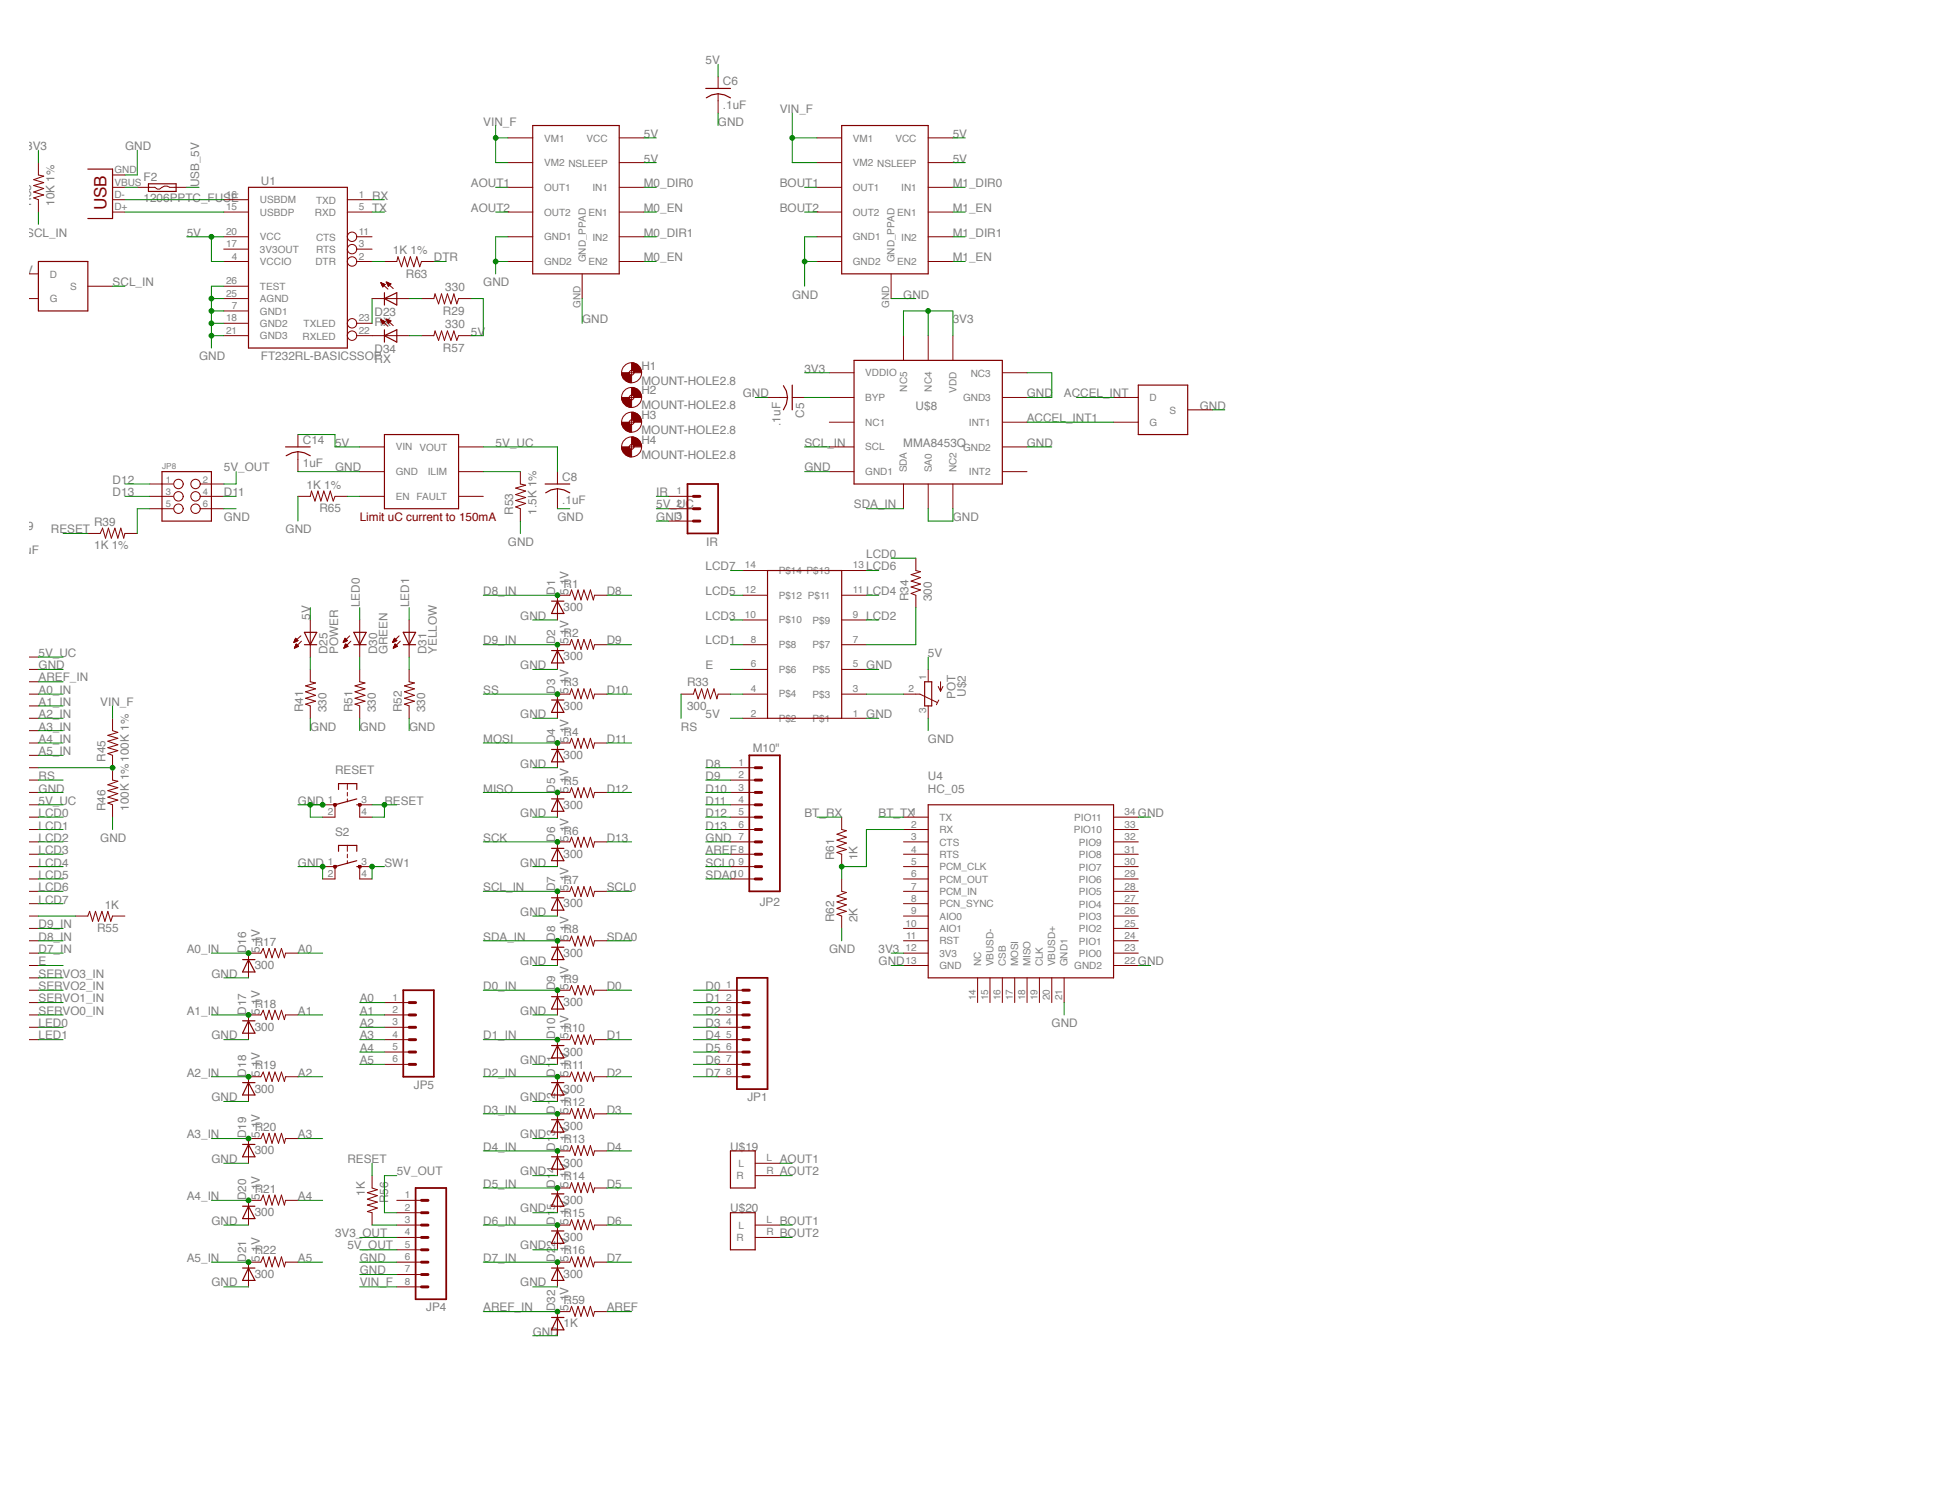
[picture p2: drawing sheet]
<svg xmlns="http://www.w3.org/2000/svg" width="279mm" height="216mm" viewBox="0 0 279 216" stroke-linecap="round" stroke-linejoin="round" font-family="sans-serif">
<defs><g id="words">
<text font-size="2.5" fill="#820000" x="15.3" y="30.3" transform="rotate(-90 15.3 30.3)">USB</text>
<g font-size="1.7" fill="#808080">
<text x="101.5" y="9.2">5V</text>
<text x="104" y="15.7">.1uF</text>
<text x="104" y="12.3">C6</text>
<text x="112.2" y="16.3">VIN_F</text>
<text x="3.8" y="21.6">3V3</text>
<text x="18" y="21.6">GND</text>
<text x="69.5" y="18.1">VIN_F</text>
<text x="92.6" y="19.8">5V</text>
<text x="92.6" y="23.4">5V</text>
<text x="103.3" y="18.1">GND</text>
<text x="137.1" y="19.8">5V</text>
<text x="137.1" y="23.4">5V</text>
<text x="-.8" y="29.6" transform="rotate(-90 -.8 29.6)">R37</text>
<text x="4.5" y="29.6" transform="rotate(-90 4.5 29.6)">R38</text>
<text x="7.9" y="29.6" transform="rotate(-90 7.9 29.6)">10K 1%</text>
<text x="20.7" y="29">1206PPTC_FUSE</text>
<text x="20.7" y="26">F2</text>
<text x="28.7" y="27" transform="rotate(-90 28.7 27)">USB_5V</text>
<text x="37.5" y="26.6">U1</text>
<text x="53.5" y="28.7">RX</text>
<text x="67.8" y="27">AOUT1</text>
<text x="92.6" y="27">M0_DIR0</text>
<text x="112.2" y="27">BOUT1</text>
<text x="137.1" y="27">M1_DIR0</text>
<text x="-1" y="34.1">A_IN SCL_IN</text>
<text x="26.9" y="34.1">5V</text>
<text x="53.5" y="30.5">TX</text>
<text x="67.8" y="30.5">AOUT2</text>
<text x="92.6" y="30.5">M0_EN</text>
<text x="92.6" y="34.1">M0_DIR1</text>
<text x="112.2" y="30.5">BOUT2</text>
<text x="137.1" y="30.5">M1_EN</text>
<text x="137.1" y="34.1">M1_DIR1</text>
<text x="-.4" y="39.4">CL_5V</text>
<text x="16.2" y="41.2">SCL_IN</text>
<text x="56.5" y="36.6">1K 1%</text>
<text x="58.4" y="39.9">R63</text>
<text x="62.4" y="37.6">DTR</text>
<text x="64.1" y="41.9">330</text>
<text x="69.5" y="41.2">GND</text>
<text x="92.6" y="37.6">M0_EN</text>
<text x="137.1" y="37.6">M1_EN</text>
<text x="53.9" y="46.9">RX</text>
<text x="53.9" y="45.4">D23</text>
<text x="63.7" y="45.3">R29</text>
<text x="64.1" y="47.2">330</text>
<text x="83.7" y="46.5">GND</text>
<text x="114" y="42.9">GND</text>
<text x="130" y="42.9">GND</text>
<text x="137.1" y="46.5">3V3</text>
<text x="28.7" y="51.8">GND</text>
<text x="37.5" y="51.8">FT232RL-BASICSSOP</text>
<text x="53.9" y="52.3">RX</text>
<text x="53.9" y="50.8">D34</text>
<text x="63.7" y="50.6">R57</text>
<text x="67.8" y="48.3">5V</text>
<text x="92.3" y="53.2">H1</text>
<text x="115.7" y="53.6">3V3</text>
<text x="92.3" y="55.3">MOUNT-HOLE2.8</text>
<text x="92.3" y="58.9">MOUNT-HOLE2.8</text>
<text x="92.3" y="56.7">H2</text>
<text x="106.9" y="57.1">GND</text>
<text x="131.7" y="58.9">U$8</text>
<text x="147.7" y="57.1">GND</text>
<text x="153.1" y="57.1">ACCEL_INT</text>
<text x="172.6" y="58.9">GND</text>
<text x="43.6" y="63.8">C14</text>
<text x="48.2" y="64.3">5V</text>
<text x="71.3" y="64.3">5V_UC</text>
<text x="92.3" y="62.4">MOUNT-HOLE2.8</text>
<text x="92.3" y="66">MOUNT-HOLE2.8</text>
<text x="92.3" y="60.3">H3</text>
<text x="92.3" y="63.8">H4</text>
<text x="112.3" y="61.2" transform="rotate(-90 112.3 61.2)">.1uF</text>
<text x="115.7" y="60.1" transform="rotate(-90 115.7 60.1)">C5</text>
<text x="115.7" y="64.3">SCL_IN</text>
<text x="130" y="64.3">MMA8453Q</text>
<text x="147.7" y="64.3">GND</text>
<text x="147.7" y="60.7">ACCEL_INT1</text>
<text x="16.2" y="69.6">D12</text>
<text x="16.2" y="71.4">D13</text>
<text x="32.2" y="71.4">D11</text>
<text x="32.2" y="67.8">5V_OUT</text>
<text x="43.6" y="67.2">1uF</text>
<text x="44.1" y="70.3">1K 1%</text>
<text x="48.2" y="67.8">GND</text>
<text x="80.9" y="69.1">C8</text>
<text x="94.4" y="71.4">IR</text>
<text x="115.7" y="67.8">GND</text>
<text x="2.7" y="76.2">C9</text>
<text x="7.3" y="76.7">RESET</text>
<text x="13.5" y="75.6">R39</text>
<text x="32.2" y="74.9">GND</text>
<text x="41.1" y="76.7">GND</text>
<text x="46" y="73.7">R65</text>
<text x="73.8" y="74" transform="rotate(-90 73.8 74)">R53</text>
<text x="77.2" y="74" transform="rotate(-90 77.2 74)">1.5K 1%</text>
<text x="80.2" y="74.9">GND</text>
<text x="80.9" y="72.5">.1uF</text>
<text x="94.4" y="74.9">GND</text>
<text x="94.4" y="73.1">5V_UC</text>
<text x="122.8" y="73.1">SDA_IN</text>
<text x="137.1" y="74.9">GND</text>
<text x="2.7" y="79.6">1uF</text>
<text x="13.5" y="79">1K 1%</text>
<text x="73.1" y="78.5">GND</text>
<text x="101.5" y="82">LCD7</text>
<text x="101.6" y="78.5">IR</text>
<text x="124.6" y="80.2">LCD0</text>
<text x="124.6" y="82">LCD6</text>
<text x="44.6" y="89.1" transform="rotate(-90 44.6 89.1)">5V</text>
<text x="51.8" y="87.3" transform="rotate(-90 51.8 87.3)">LED0</text>
<text x="58.9" y="87.3" transform="rotate(-90 58.9 87.3)">LED1</text>
<text x="69.5" y="85.6">D8_IN</text>
<text x="74.9" y="89.1">GND</text>
<text x="79.9" y="85.6" transform="rotate(-90 79.9 85.6)">D1</text>
<text x="81.1" y="87.9">300</text>
<text x="81.1" y="84.5">R1</text>
<text x="81.8" y="85.6" transform="rotate(-90 81.8 85.6)">5.1V</text>
<text x="87.3" y="85.6">D8</text>
<text x="101.5" y="85.6">LCD5</text>
<text x="101.5" y="89.1">LCD3</text>
<text x="124.6" y="89.1">LCD2</text>
<text x="124.6" y="85.6">LCD4</text>
<text x="130.7" y="86.5" transform="rotate(-90 130.7 86.5)">R34</text>
<text x="134" y="86.5" transform="rotate(-90 134 86.5)">300</text>
<text x="5.5" y="94.5">5V_UC</text>
<text x="47.1" y="94.1" transform="rotate(-90 47.1 94.1)">D25</text>
<text x="48.6" y="94.1" transform="rotate(-90 48.6 94.1)">POWER</text>
<text x="54.2" y="94.1" transform="rotate(-90 54.2 94.1)">D30</text>
<text x="55.8" y="94.1" transform="rotate(-90 55.8 94.1)">GREEN</text>
<text x="61.4" y="94.1" transform="rotate(-90 61.4 94.1)">D31</text>
<text x="62.9" y="94.1" transform="rotate(-90 62.9 94.1)">YELLOW</text>
<text x="69.5" y="92.7">D9_IN</text>
<text x="79.9" y="92.7" transform="rotate(-90 79.9 92.7)">D2</text>
<text x="81.1" y="95">300</text>
<text x="81.1" y="91.6">R2</text>
<text x="81.8" y="92.7" transform="rotate(-90 81.8 92.7)">5.1V</text>
<text x="87.3" y="92.7">D9</text>
<text x="101.5" y="92.7">LCD1</text>
<text x="133.5" y="94.5">5V</text>
<text x="5.5" y="101.6">A1_IN</text>
<text x="5.5" y="96.2">GND</text>
<text x="5.5" y="99.8">A0_IN</text>
<text x="5.5" y="98">AREF_IN</text>
<text x="14.4" y="101.6">VIN_F</text>
<text x="69.5" y="99.8">SS</text>
<text x="74.9" y="96.2">GND</text>
<text x="79.9" y="99.8" transform="rotate(-90 79.9 99.8)">D3</text>
<text x="81.1" y="98.7">R3</text>
<text x="81.8" y="99.8" transform="rotate(-90 81.8 99.8)">5.1V</text>
<text x="87.3" y="99.8">D10</text>
<text x="98.9" y="98.7">R33</text>
<text x="101.5" y="96.2">E</text>
<text x="124.6" y="96.2">GND</text>
<text x="137.4" y="100.6" transform="rotate(-90 137.4 100.6)">POT</text>
<text x="139" y="100.2" transform="rotate(-90 139 100.2)">U$2</text>
<text x="5.5" y="103.3">A2_IN</text>
<text x="5.5" y="105.1">A3_IN</text>
<text x="5.5" y="106.9">A4_IN</text>
<text x="43.6" y="102.4" transform="rotate(-90 43.6 102.4)">R41</text>
<text x="44.6" y="105.1">GND</text>
<text x="47" y="102.4" transform="rotate(-90 47 102.4)">330</text>
<text x="50.7" y="102.4" transform="rotate(-90 50.7 102.4)">R51</text>
<text x="51.8" y="105.1">GND</text>
<text x="54.1" y="102.4" transform="rotate(-90 54.1 102.4)">330</text>
<text x="57.8" y="102.4" transform="rotate(-90 57.8 102.4)">R52</text>
<text x="58.9" y="105.1">GND</text>
<text x="61.2" y="102.4" transform="rotate(-90 61.2 102.4)">330</text>
<text x="69.5" y="106.9">MOSI</text>
<text x="74.9" y="103.3">GND</text>
<text x="79.9" y="106.9" transform="rotate(-90 79.9 106.9)">D4</text>
<text x="81.1" y="102.1">300</text>
<text x="81.1" y="105.8">R4</text>
<text x="81.8" y="106.9" transform="rotate(-90 81.8 106.9)">5.1V</text>
<text x="87.3" y="106.9">D11</text>
<text x="98" y="105.1">RS</text>
<text x="98.9" y="102.1">300</text>
<text x="101.5" y="103.3">5V</text>
<text x="124.6" y="103.3">GND</text>
<text x="133.5" y="106.9">GND</text>
<text x="5.5" y="114">GND</text>
<text x="5.5" y="112.2">RS</text>
<text x="5.5" y="108.7">A5_IN</text>
<text x="15.2" y="109.6" transform="rotate(-90 15.2 109.6)">R45</text>
<text x="48.2" y="111.3">RESET</text>
<text x="69.5" y="114">MISO</text>
<text x="74.9" y="110.4">GND</text>
<text x="79.9" y="114" transform="rotate(-90 79.9 114)">D5</text>
<text x="81.1" y="109.2">300</text>
<text x="81.1" y="112.9">R5</text>
<text x="81.8" y="114" transform="rotate(-90 81.8 114)">5.1V</text>
<text x="87.3" y="114">D12</text>
<text x="101.5" y="110.4">D8</text>
<text x="101.5" y="114">D10</text>
<text x="101.5" y="112.2">D9</text>
<text x="108.3" y="108.2">M10&quot;</text>
<text x="133.5" y="114">HC_05</text>
<text x="133.5" y="112.2">U4</text>
<text x="5.5" y="119.3">LCD1</text>
<text x="5.5" y="115.8">5V_UC</text>
<text x="5.5" y="117.5">LCD0</text>
<text x="15.2" y="116.7" transform="rotate(-90 15.2 116.7)">R46</text>
<text x="18.5" y="116.7" transform="rotate(-90 18.5 116.7)">100K 1%100K 1%</text>
<text x="42.9" y="115.8">GND</text>
<text x="55.3" y="115.8">RESET</text>
<text x="74.9" y="117.5">GND</text>
<text x="81.1" y="116.3">300</text>
<text x="101.5" y="115.8">D11</text>
<text x="101.5" y="117.5">D12</text>
<text x="101.5" y="119.3">D13</text>
<text x="115.7" y="117.5">BT_RX</text>
<text x="126.4" y="117.5">BT_TX</text>
<text x="163.7" y="117.5">GND</text>
<text x="5.5" y="121.1">LCD2</text>
<text x="5.5" y="124.6">LCD4</text>
<text x="5.5" y="122.9">LCD3</text>
<text x="14.4" y="121.1">GND</text>
<text x="42.9" y="124.6">GND</text>
<text x="48.2" y="120.2">S2</text>
<text x="55.3" y="124.6">SW1</text>
<text x="69.5" y="121.1">SCK</text>
<text x="74.9" y="124.6">GND</text>
<text x="79.9" y="121.1" transform="rotate(-90 79.9 121.1)">D6</text>
<text x="81.1" y="123.4">300</text>
<text x="81.1" y="120">R6</text>
<text x="81.8" y="121.1" transform="rotate(-90 81.8 121.1)">5.1V</text>
<text x="87.3" y="121.1">D13</text>
<text x="101.5" y="121.1">GND</text>
<text x="101.5" y="124.6">SCL0</text>
<text x="101.5" y="122.9">AREF</text>
<text x="120" y="123.8" transform="rotate(-90 120 123.8)">R61</text>
<text x="123.4" y="123.8" transform="rotate(-90 123.4 123.8)">1K</text>
<text x="5.5" y="128.2">LCD6</text>
<text x="5.5" y="130">LCD7</text>
<text x="5.5" y="126.4">LCD5</text>
<text x="15.1" y="130.7">1K</text>
<text x="69.5" y="128.2">SCL_IN</text>
<text x="74.9" y="131.8">GND</text>
<text x="79.9" y="128.2" transform="rotate(-90 79.9 128.2)">D7</text>
<text x="81.1" y="130.5">300</text>
<text x="81.1" y="127.2">R7</text>
<text x="81.8" y="128.2" transform="rotate(-90 81.8 128.2)">5.1V</text>
<text x="87.3" y="128.2">SCL0</text>
<text x="101.5" y="126.4">SDA0</text>
<text x="109.3" y="130.4">JP2</text>
<text x="5.5" y="135.3">D8_IN</text>
<text x="5.5" y="133.5">D9_IN</text>
<text x="5.5" y="137.1">D7_IN</text>
<text x="14" y="134.1">R55</text>
<text x="26.9" y="137.1">A0_IN</text>
<text x="35.4" y="137.1" transform="rotate(-90 35.4 137.1)">D16</text>
<text x="36.6" y="136">R17</text>
<text x="37.4" y="137.1" transform="rotate(-90 37.4 137.1)">5.1V</text>
<text x="42.9" y="137.1">A0</text>
<text x="69.5" y="135.3">SDA_IN</text>
<text x="79.9" y="135.3" transform="rotate(-90 79.9 135.3)">D8</text>
<text x="81.1" y="137.6">300</text>
<text x="81.1" y="134.3">R8</text>
<text x="81.8" y="135.3" transform="rotate(-90 81.8 135.3)">5.1V</text>
<text x="87.3" y="135.3">SDA0</text>
<text x="119.3" y="137.1">GND</text>
<text x="120" y="132.6" transform="rotate(-90 120 132.6)">R62</text>
<text x="123.4" y="132.6" transform="rotate(-90 123.4 132.6)">2K</text>
<text x="126.4" y="137.1">3V3</text>
<text x="5.5" y="138.9">E</text>
<text x="5.5" y="142.4">SERVO2_IN</text>
<text x="5.5" y="140.6">SERVO3_IN</text>
<text x="30.4" y="140.6">GND</text>
<text x="36.6" y="139.4">300</text>
<text x="69.5" y="142.4">D0_IN</text>
<text x="74.9" y="138.9">GND</text>
<text x="79.9" y="142.4" transform="rotate(-90 79.9 142.4)">D9</text>
<text x="81.1" y="141.4">R9</text>
<text x="81.8" y="142.4" transform="rotate(-90 81.8 142.4)">5.1V</text>
<text x="87.3" y="142.4">D0</text>
<text x="101.5" y="142.4">D0</text>
<text x="126.4" y="138.9">GND</text>
<text x="163.7" y="138.9">GND</text>
<text x="5.5" y="147.7">LED0</text>
<text x="5.5" y="146">SERVO0_IN</text>
<text x="5.5" y="144.2">SERVO1_IN</text>
<text x="5.5" y="149.5">LED1</text>
<text x="26.9" y="146">A1_IN</text>
<text x="30.4" y="149.5">GND</text>
<text x="35.4" y="146" transform="rotate(-90 35.4 146)">D17</text>
<text x="36.6" y="148.3">300</text>
<text x="36.6" y="144.9">R18</text>
<text x="37.4" y="146" transform="rotate(-90 37.4 146)">5.1V</text>
<text x="42.9" y="146">A1</text>
<text x="51.8" y="144.2">A0</text>
<text x="51.8" y="146">A1</text>
<text x="51.8" y="147.7">A2</text>
<text x="51.8" y="149.5">A3</text>
<text x="69.5" y="149.5">D1_IN</text>
<text x="74.9" y="146">GND</text>
<text x="79.9" y="149.5" transform="rotate(-90 79.9 149.5)">D10</text>
<text x="81.1" y="144.7">300</text>
<text x="81.1" y="148.5">R10</text>
<text x="81.8" y="149.5" transform="rotate(-90 81.8 149.5)">5.1V</text>
<text x="87.3" y="149.5">D1</text>
<text x="101.5" y="144.2">D1</text>
<text x="101.5" y="146">D2</text>
<text x="101.5" y="147.7">D3</text>
<text x="101.5" y="149.5">D4</text>
<text x="151.3" y="147.7">GND</text>
<text x="26.9" y="154.8">A2_IN</text>
<text x="35.4" y="154.8" transform="rotate(-90 35.4 154.8)">D18</text>
<text x="36.6" y="153.8">R19</text>
<text x="37.4" y="154.8" transform="rotate(-90 37.4 154.8)">5.1V</text>
<text x="42.9" y="154.8">A2</text>
<text x="51.8" y="151.3">A4</text>
<text x="51.8" y="153.1">A5</text>
<text x="69.5" y="154.8">D2_IN</text>
<text x="74.9" y="153.1">GND</text>
<text x="79.9" y="154.8" transform="rotate(-90 79.9 154.8)">D11</text>
<text x="81.1" y="151.8">300</text>
<text x="81.1" y="153.8">R11</text>
<text x="81.8" y="154.8" transform="rotate(-90 81.8 154.8)">5.1V</text>
<text x="87.3" y="154.8">D2</text>
<text x="101.5" y="151.3">D5</text>
<text x="101.5" y="153.1">D6</text>
<text x="101.5" y="154.8">D7</text>
<text x="30.4" y="158.4">GND</text>
<text x="36.6" y="157.2">300</text>
<text x="59.5" y="156.6">JP5</text>
<text x="69.5" y="160.2">D3_IN</text>
<text x="74.9" y="158.4">GND</text>
<text x="79.9" y="160.2" transform="rotate(-90 79.9 160.2)">D12</text>
<text x="81.1" y="157.2">300</text>
<text x="81.1" y="159.1">R12</text>
<text x="81.8" y="160.2" transform="rotate(-90 81.8 160.2)">5.1V</text>
<text x="87.3" y="160.2">D3</text>
<text x="107.5" y="158.4">JP1</text>
<text x="26.9" y="163.7">A3_IN</text>
<text x="30.4" y="167.3">GND</text>
<text x="35.4" y="163.7" transform="rotate(-90 35.4 163.7)">D19</text>
<text x="36.6" y="166">300</text>
<text x="36.6" y="162.7">R20</text>
<text x="37.4" y="163.7" transform="rotate(-90 37.4 163.7)">5.1V</text>
<text x="42.9" y="163.7">A3</text>
<text x="50" y="167.3">RESET</text>
<text x="69.5" y="165.5">D4_IN</text>
<text x="74.9" y="163.7">GND</text>
<text x="79.9" y="165.5" transform="rotate(-90 79.9 165.5)">D13</text>
<text x="81.1" y="162.5">300</text>
<text x="81.1" y="167.8">300</text>
<text x="81.1" y="164.5">R13</text>
<text x="81.8" y="165.5" transform="rotate(-90 81.8 165.5)">5.1V</text>
<text x="87.3" y="165.5">D4</text>
<text x="105.1" y="165.5">U$19</text>
<text x="112.2" y="167.3">AOUT1</text>
<text x="26.9" y="172.6">A4_IN</text>
<text x="35.4" y="172.6" transform="rotate(-90 35.4 172.6)">D20</text>
<text x="36.6" y="171.6">R21</text>
<text x="37.4" y="172.6" transform="rotate(-90 37.4 172.6)">5.1V</text>
<text x="42.9" y="172.6">A4</text>
<text x="52.5" y="172" transform="rotate(-90 52.5 172)">1K</text>
<text x="55.9" y="173.1" transform="rotate(-90 55.9 173.1)">R56</text>
<text x="57.1" y="169.1">5V_OUT</text>
<text x="69.5" y="170.8">D5_IN</text>
<text x="74.9" y="169.1">GND</text>
<text x="79.9" y="170.8" transform="rotate(-90 79.9 170.8)">D14</text>
<text x="81.1" y="173.1">300</text>
<text x="81.1" y="169.8">R14</text>
<text x="81.8" y="170.8" transform="rotate(-90 81.8 170.8)">5.1V</text>
<text x="87.3" y="170.8">D5</text>
<text x="112.2" y="169.1">AOUT2</text>
<text x="30.4" y="176.2">GND</text>
<text x="36.6" y="174.9">300</text>
<text x="48.2" y="177.9">3V3_OUT</text>
<text x="50" y="179.7">5V_OUT</text>
<text x="69.5" y="176.2">D6_IN</text>
<text x="74.9" y="174.4">GND</text>
<text x="74.9" y="179.7">GND</text>
<text x="79.9" y="176.2" transform="rotate(-90 79.9 176.2)">D15</text>
<text x="81.1" y="178.5">300</text>
<text x="81.1" y="175.1">R15</text>
<text x="81.8" y="176.2" transform="rotate(-90 81.8 176.2)">5.1V</text>
<text x="87.3" y="176.2">D6</text>
<text x="105.1" y="174.4">U$20</text>
<text x="112.2" y="177.9">BOUT2</text>
<text x="112.2" y="176.2">BOUT1</text>
<text x="26.9" y="181.5">A5_IN</text>
<text x="30.4" y="185">GND</text>
<text x="35.4" y="181.5" transform="rotate(-90 35.4 181.5)">D21</text>
<text x="36.6" y="183.8">300</text>
<text x="36.6" y="180.4">R22</text>
<text x="37.4" y="181.5" transform="rotate(-90 37.4 181.5)">5.1V</text>
<text x="42.9" y="181.5">A5</text>
<text x="51.8" y="183.3">GND</text>
<text x="51.8" y="181.5">GND</text>
<text x="51.8" y="185">VIN_F</text>
<text x="69.5" y="181.5">D7_IN</text>
<text x="74.9" y="185">GND</text>
<text x="79.9" y="181.5" transform="rotate(-90 79.9 181.5)">D22</text>
<text x="81.1" y="183.8">300</text>
<text x="81.1" y="180.4">R16</text>
<text x="81.8" y="181.5" transform="rotate(-90 81.8 181.5)">5.1V</text>
<text x="87.3" y="181.5">D7</text>
<text x="61.3" y="188.6">JP4</text>
<text x="69.5" y="188.6">AREF_IN</text>
<text x="79.9" y="188.6" transform="rotate(-90 79.9 188.6)">D32</text>
<text x="81.1" y="190.9">1K</text>
<text x="81.1" y="187.5">R59</text>
<text x="81.8" y="188.6" transform="rotate(-90 81.8 188.6)">5.1V</text>
<text x="87.3" y="188.6">AREF</text>
<text x="76.6" y="192.1">GND</text>
</g>
<text font-size="1.7" fill="#820000" x="51.8" y="74.9">Limit uC current to 150mA</text>
<g font-size="1.4" fill="#808080">
<text x="78.3" y="20.4">VM1</text>
<text x="78.3" y="23.9">VM2 NSLEEP</text>
<text x="84.4" y="20.4">VCC</text>
<text x="122.7" y="20.4">VM1</text>
<text x="122.7" y="23.9">VM2 NSLEEP</text>
<text x="128.8" y="20.4">VCC</text>
<text x="16.5" y="28.5">D-</text>
<text x="16.5" y="26.7">VBUS</text>
<text x="16.5" y="24.9">GND</text>
<text x="32.5" y="28.5">16</text>
<text x="37.4" y="29.3">USBDM</text>
<text x="45.5" y="29.3">TXD</text>
<text x="51.6" y="28.5">1</text>
<text x="78.3" y="27.5">OUT1</text>
<text x="85.2" y="27.5">IN1</text>
<text x="122.7" y="27.5">OUT1</text>
<text x="129.7" y="27.5">IN1</text>
<text x="16.5" y="30.3">D+</text>
<text x="32.5" y="35.6">17</text>
<text x="32.5" y="30.3">15</text>
<text x="32.5" y="33.8">20</text>
<text x="37.4" y="31">USBDP</text>
<text x="37.4" y="34.6">VCC</text>
<text x="45.3" y="31.1">RXD</text>
<text x="45.5" y="34.6">CTS</text>
<text x="51.6" y="30.3">5</text>
<text x="51.6" y="35.6">3</text>
<text x="51.6" y="33.8">11</text>
<text x="78.3" y="31">OUT2</text>
<text x="78.3" y="34.6">GND1</text>
<text x="84.6" y="31.1">EN1</text>
<text x="85.2" y="34.6">IN2</text>
<text x="122.7" y="31">OUT2</text>
<text x="122.7" y="34.6">GND1</text>
<text x="129.1" y="31.1">EN1</text>
<text x="129.7" y="34.6">IN2</text>
<text x="7.2" y="39.9">D</text>
<text x="10.1" y="41.7">S</text>
<text x="32.5" y="40.9">26</text>
<text x="33.4" y="37.4">4</text>
<text x="37.4" y="36.4">3V3OUT</text>
<text x="37.4" y="38.1">VCCIO</text>
<text x="37.4" y="41.7">TEST</text>
<text x="45.4" y="38.2">DTR</text>
<text x="45.5" y="36.4">RTS</text>
<text x="51.6" y="37.4">2</text>
<text x="78.3" y="38.1">GND2</text>
<text x="84.3" y="37.8" transform="rotate(-90 84.3 37.8)">GND_PPAD</text>
<text x="84.6" y="38.2">EN2</text>
<text x="122.7" y="38.1">GND2</text>
<text x="128.7" y="37.8" transform="rotate(-90 128.7 37.8)">GND_PPAD</text>
<text x="129.1" y="38.2">EN2</text>
<text x="7.2" y="43.5">G</text>
<text x="32.5" y="46.2">18</text>
<text x="32.5" y="42.7">25</text>
<text x="33.4" y="44.5">7</text>
<text x="37.4" y="45.2">GND1</text>
<text x="37.4" y="47">GND2</text>
<text x="37.4" y="43.5">AGND</text>
<text x="43.7" y="47.1">TXLED</text>
<text x="51.6" y="46.2">23</text>
<text x="83.5" y="44.2" transform="rotate(-90 83.5 44.2)">GND</text>
<text x="127.9" y="44.2" transform="rotate(-90 127.9 44.2)">GND</text>
<text x="32.5" y="48">21</text>
<text x="37.4" y="48.8">GND3</text>
<text x="43.5" y="48.8">RXLED</text>
<text x="51.6" y="48">22</text>
<text x="124.5" y="54.1">VDDIO</text>
<text x="124.5" y="57.7">BYP</text>
<text x="130.5" y="56.3" transform="rotate(-90 130.5 56.3)">NC5</text>
<text x="134.1" y="56.3" transform="rotate(-90 134.1 56.3)">NC4</text>
<text x="137.6" y="56.5" transform="rotate(-90 137.6 56.5)">VDD</text>
<text x="138.6" y="57.7">GND3</text>
<text x="139.7" y="54.2">NC3</text>
<text x="165.4" y="57.7">D</text>
<text x="168.3" y="59.5">S</text>
<text x="56.9" y="64.8">VIN</text>
<text x="60.4" y="64.8">VOUT</text>
<text x="124.5" y="61.2">NC1</text>
<text x="124.5" y="64.8">SCL</text>
<text x="138.6" y="64.8">GND2</text>
<text x="139.4" y="61.3">INT1</text>
<text x="165.4" y="61.2">G</text>
<text x="23.9" y="69.4">1</text>
<text x="23.9" y="71.2">3</text>
<text x="29.2" y="69.4">2</text>
<text x="29.2" y="71.2">4</text>
<text x="56.9" y="68.3">GND</text>
<text x="56.9" y="71.9">EN FAULT</text>
<text x="61.5" y="68.4">ILIM</text>
<text x="97.3" y="71.1">1</text>
<text x="124.5" y="68.3">GND1</text>
<text x="130.5" y="67.9" transform="rotate(-90 130.5 67.9)">SDA</text>
<text x="134" y="67.9" transform="rotate(-90 134 67.9)">SA0</text>
<text x="137.6" y="67.9" transform="rotate(-90 137.6 67.9)">NC2</text>
<text x="139.4" y="68.4">INT2</text>
<text x="23.9" y="73">5</text>
<text x="29.2" y="73">6</text>
<text x="97.3" y="72.9">2</text>
<text x="97.3" y="74.7">3</text>
<text x="107.2" y="81.8">14</text>
<text x="112" y="82.6">P$14 P$13</text>
<text x="122.7" y="81.8">13</text>
<text x="107.2" y="88.9">10</text>
<text x="107.2" y="85.3">12</text>
<text x="112" y="89.7">P$10</text>
<text x="112" y="86.1">P$12 P$11</text>
<text x="116.9" y="89.7">P$9</text>
<text x="122.7" y="88.9">9</text>
<text x="122.7" y="85.3">11</text>
<text x="108" y="96">6</text>
<text x="108" y="92.4">8</text>
<text x="112" y="93.2">P$8</text>
<text x="116.9" y="93.2">P$7</text>
<text x="122.7" y="96">5</text>
<text x="122.7" y="92.4">7</text>
<text x="108" y="99.5">4</text>
<text x="112" y="100.3">P$4</text>
<text x="112" y="96.8">P$6</text>
<text x="116.9" y="100.3">P$3</text>
<text x="116.9" y="96.8">P$5</text>
<text x="122.7" y="99.5">3</text>
<text x="130.7" y="99.5">2</text>
<text x="133.3" y="97.8" transform="rotate(-90 133.3 97.8)">1</text>
<text x="108" y="103.1">2</text>
<text x="112" y="103.9">P$2</text>
<text x="116.9" y="103.9">P$1</text>
<text x="122.7" y="103.1">1</text>
<text x="133.3" y="102.6" transform="rotate(-90 133.3 102.6)">3</text>
<text x="106.2" y="110.2">1</text>
<text x="106.2" y="112">2</text>
<text x="106.2" y="113.7">3</text>
<text x="47.2" y="115.5">1</text>
<text x="47.2" y="117.3">2</text>
<text x="52" y="115.5">3</text>
<text x="52" y="117.3">4</text>
<text x="106.2" y="115.5">4</text>
<text x="106.2" y="117.3">5</text>
<text x="106.2" y="119.1">6</text>
<text x="131.1" y="117.3">1</text>
<text x="131.1" y="119.1">2</text>
<text x="135.1" y="118.1">TX</text>
<text x="135.1" y="119.9">RX</text>
<text x="154.5" y="119.9">PIO10</text>
<text x="154.6" y="118.1">PIO11</text>
<text x="161.8" y="119.1">33</text>
<text x="161.8" y="117.3">34</text>
<text x="47.2" y="124.4">1</text>
<text x="52" y="124.4">3</text>
<text x="106.2" y="120.8">7</text>
<text x="106.2" y="122.6">8</text>
<text x="106.2" y="124.4">9</text>
<text x="131.1" y="120.8">3</text>
<text x="131.1" y="122.6">4</text>
<text x="131.1" y="124.4">5</text>
<text x="135.1" y="121.6">CTS</text>
<text x="135.1" y="123.4">RTS</text>
<text x="135.1" y="125.2">PCM_CLK</text>
<text x="155.2" y="125.2">PIO7</text>
<text x="155.2" y="123.4">PIO8</text>
<text x="155.2" y="121.7">PIO9</text>
<text x="161.8" y="124.4">30</text>
<text x="161.8" y="122.6">31</text>
<text x="161.8" y="120.8">32</text>
<text x="47.2" y="126.2">2</text>
<text x="52" y="126.2">4</text>
<text x="105.4" y="126.2">10</text>
<text x="131.1" y="126.2">6</text>
<text x="131.1" y="128">7</text>
<text x="131.1" y="129.7">8</text>
<text x="131.1" y="131.5">9</text>
<text x="135.1" y="127">PCM_OUT</text>
<text x="135.1" y="128.7">PCM_IN</text>
<text x="135.1" y="130.5">PCN_SYNC</text>
<text x="155.2" y="130.5">PIO4</text>
<text x="155.2" y="128.8">PIO5</text>
<text x="155.2" y="127">PIO6</text>
<text x="161.8" y="131.5">26</text>
<text x="161.8" y="129.7">27</text>
<text x="161.8" y="128">28</text>
<text x="161.8" y="126.2">29</text>
<text x="130.3" y="133.3">10</text>
<text x="130.3" y="136.8">12</text>
<text x="130.4" y="135.1">11</text>
<text x="135.1" y="132.3">AIO0</text>
<text x="135.1" y="134.1">AIO1</text>
<text x="135.1" y="135.8">RST</text>
<text x="135.1" y="137.6">3V3</text>
<text x="155.2" y="137.7">PIO0</text>
<text x="155.2" y="135.9">PIO1</text>
<text x="155.2" y="134.1">PIO2</text>
<text x="155.2" y="132.3">PIO3</text>
<text x="161.8" y="136.8">23</text>
<text x="161.8" y="135.1">24</text>
<text x="161.8" y="133.3">25</text>
<text x="56.5" y="143.9">1</text>
<text x="104.5" y="142.2">1</text>
<text x="104.5" y="143.9">2</text>
<text x="130.3" y="138.6">13</text>
<text x="135.1" y="139.4">GND</text>
<text x="140.4" y="143.9" transform="rotate(-90 140.4 143.9)">14</text>
<text x="141.2" y="139" transform="rotate(-90 141.2 139)">NC</text>
<text x="142.1" y="143.9" transform="rotate(-90 142.1 143.9)">15</text>
<text x="142.9" y="139" transform="rotate(-90 142.9 139)">VBUSD-</text>
<text x="143.9" y="143.9" transform="rotate(-90 143.9 143.9)">16</text>
<text x="144.7" y="139" transform="rotate(-90 144.7 139)">CSB</text>
<text x="145.7" y="143.9" transform="rotate(-90 145.7 143.9)">17</text>
<text x="146.5" y="139" transform="rotate(-90 146.5 139)">MOSI</text>
<text x="147.5" y="143.9" transform="rotate(-90 147.5 143.9)">18</text>
<text x="148.3" y="139" transform="rotate(-90 148.3 139)">MISO</text>
<text x="149.3" y="143.9" transform="rotate(-90 149.3 143.9)">19</text>
<text x="150" y="139" transform="rotate(-90 150 139)">CLK</text>
<text x="151" y="143.9" transform="rotate(-90 151 143.9)">20</text>
<text x="151.8" y="139" transform="rotate(-90 151.8 139)">VBUSD+</text>
<text x="152.8" y="143.9" transform="rotate(-90 152.8 143.9)">21</text>
<text x="153.6" y="139" transform="rotate(-90 153.6 139)">GND1</text>
<text x="154.6" y="139.4">GND2</text>
<text x="161.8" y="138.6">22</text>
<text x="56.5" y="145.7">2</text>
<text x="56.5" y="147.5">3</text>
<text x="56.5" y="149.3">4</text>
<text x="104.5" y="145.7">3</text>
<text x="104.5" y="147.5">4</text>
<text x="104.5" y="149.3">5</text>
<text x="56.5" y="151">5</text>
<text x="56.5" y="152.8">6</text>
<text x="104.5" y="151">6</text>
<text x="104.5" y="152.8">7</text>
<text x="104.5" y="154.6">8</text>
<text x="106.2" y="167.8">L</text>
<text x="110.3" y="167">L</text>
<text x="58.2" y="172.4">1</text>
<text x="106" y="169.6">R</text>
<text x="110.3" y="168.8">R</text>
<text x="58.2" y="174.1">2</text>
<text x="58.2" y="175.9">3</text>
<text x="58.2" y="177.7">4</text>
<text x="58.2" y="179.5">5</text>
<text x="106" y="178.5">R</text>
<text x="106.2" y="176.7">L</text>
<text x="110.3" y="177.7">R</text>
<text x="110.3" y="175.9">L</text>
<text x="58.2" y="181.2">6</text>
<text x="58.2" y="183">7</text>
<text x="58.2" y="184.8">8</text>
</g>
<text font-size="1.2" fill="#808080" x="23.3" y="67.5">JP8</text>
</g></defs>
<path d="M107.8 108.6h4.4v19.6h-4.4zM58 142.4h4.4v12.5h-4.4zM106 140.7h4.4v16h-4.4z" fill="none" stroke="#820000" stroke-width=".25"/>
<g fill="none" stroke="#820000" stroke-width=".42">
<path d="M108.6 114h1M108.6 112.2h1M108.6 110.4h1M108.6 117.5h1M108.6 115.8h1M108.6 119.3h1M108.6 121.1h1M108.6 122.9h1M108.6 124.7h1M108.6 126.4h1M58.9 146h.9M58.9 144.2h.9"/>
<path d="M58.9 149.5h.9M58.9 147.8h.9M58.9 151.3h.9M58.9 153.1h.9M106.9 146h.9M106.9 144.2h.9M106.9 142.4h.9M106.9 149.5h.9M106.9 147.8h.9M106.9 151.3h.9M106.9 153.1h.9M106.9 154.9h.9"/>
</g>
<g fill="none" stroke="#820000" stroke-width=".14">
<path d="M80.2 85.6v3.6M80.2 92.7v3.6M80.2 99.8v3.5M48.2 115.8v1.7M50 112.7v.9M50 114v.5M50 114.9v.4M51.8 115.8v1.7M80.2 106.9v3.5M80.2 114v3.5M105.1 110.4h3.5M105.1 112.2h3.5"/>
<path d="M105.1 114h3.5M105.1 115.8h3.5M105.1 117.5h3.5M105.1 119.3h3.5M35.8 137.1v3.6M80.2 121.1v3.6M80.2 128.2v3.6M80.2 135.3v3.6M105.1 121.1h3.5M105.1 122.9h3.5M105.1 124.7h3.5M105.1 126.4h3.5"/>
<path d="M35.8 146v3.5M35.8 154.9v3.5M55.3 144.2h3.6M55.3 146h3.6M55.3 147.8h3.6M55.3 149.5h3.6M55.3 151.3h3.6M55.3 153.1h3.6M80.2 142.4v3.6M80.2 149.5v3.6M80.2 154.9v3.5M103.3 142.4h3.6"/>
<path d="M103.3 144.2h3.6M103.3 146h3.6M103.3 147.8h3.6M103.3 149.5h3.6M103.3 151.3h3.6M103.3 153.1h3.6M103.3 154.9h3.6M35.8 163.8v3.5M35.8 172.7v3.5M80.2 160.2v3.6M80.2 165.5v3.6M80.2 170.9v3.5"/>
<path d="M80.2 176.2v3.6M35.8 181.5v3.6M80.2 181.5v3.6"/>
</g>
<g fill="none" stroke="#820000" stroke-width=".17">
<path d="M79.4 86.5h1.7M79.4 93.6h1.7M80.2 86.5l.9 1.7h-1.7zM80.2 93.6l.9 1.8h-1.7zM48.7 113.6v-.9h2.6v.9M51.3 115.8h.5M51.3 114.9l-3.1 .9M79.4 100.7h1.7M79.4 107.8h1.7M79.4 114.9h1.7M80.2 100.7l.9 1.8h-1.7zM80.2 107.8l.9 1.8h-1.7z"/>
<path d="M80.2 114.9l.9 1.8h-1.7zM34.9 138h1.8M35.8 138l.9 1.8h-1.8zM79.4 122h1.7M79.4 129.1h1.7M79.4 136.2h1.7M80.2 122l.9 1.8h-1.7zM80.2 129.1l.9 1.8h-1.7zM80.2 136.2l.9 1.8h-1.7zM34.9 155.7h1.8M34.9 146.8h1.8M35.8 155.7l.9 1.8h-1.8z"/>
<path d="M35.8 146.8l.9 1.8h-1.8zM79.4 143.4h1.7M79.4 150.4h1.7M79.4 155.7h1.7M80.2 143.4l.9 1.7h-1.7zM80.2 150.4l.9 1.8h-1.7zM80.2 155.7l.9 1.8h-1.7zM34.9 173.5h1.8M34.9 164.6h1.8M35.8 164.6l.9 1.8h-1.8zM35.8 173.5l.9 1.8h-1.8zM79.4 161.1h1.7"/>
<path d="M79.4 166.4h1.7M79.4 171.7h1.7M79.4 177.1h1.7M80.2 161.1l.9 1.7h-1.7zM80.2 166.4l.9 1.8h-1.7zM80.2 171.7l.9 1.8h-1.7zM80.2 177.1l.9 1.7h-1.7zM34.9 182.4h1.8M35.8 182.4l.9 1.8h-1.8zM79.4 182.4h1.7M80.2 182.4l.9 1.8h-1.7z"/>
</g>
<path d="M48 115.6h.3l.1 .1-.1 .2-.1 .1-.2-.1z" fill-rule="evenodd" fill="#820000"/>
<path d="M48 115.6h.4l.1 .2-.1 .1-.2 .1-.2-.1z" fill="none" stroke="#820000" stroke-width=".14"/>
<path d="M51.6 115.6h.3l.1 .1-.1 .2-.2 .1-.1-.1z" fill-rule="evenodd" fill="#820000"/>
<path d="M46.4 115.8h1.8M46.4 117.5h1.8M51.6 115.6h.3l.1 .2-.1 .1-.1 .1-.2-.1zM51.8 115.8h1.7M51.8 117.5h1.7M48.2 124.7v1.7M50 121.6v.8M50 122.9v.5M50 123.8v.4M51.8 124.7v1.7" fill="none" stroke="#820000" stroke-width=".14"/>
<path d="M48.7 122.4v-.8h2.6v.8M51.3 124.7h.5M51.3 123.8l-3.1 .9" fill="none" stroke="#820000" stroke-width=".17"/>
<path d="M48 124.5h.3l.1 .1-.1 .2-.1 .1-.2-.1z" fill-rule="evenodd" fill="#820000"/>
<path d="M48 124.5h.4l.1 .2-.1 .1-.2 .1-.2-.1z" fill="none" stroke="#820000" stroke-width=".14"/>
<path d="M51.6 124.5h.3l.1 .1-.1 .2-.2 .1-.1-.1z" fill-rule="evenodd" fill="#820000"/>
<path d="M46.4 124.7h1.8M46.4 126.4h1.8M51.6 124.5h.3l.1 .2-.1 .1-.1 .1-.2-.1zM51.8 124.7h1.7M51.8 126.4h1.7" fill="none" stroke="#820000" stroke-width=".14"/>
<path d="M90.8 52.2a1.4 1.4 0 0 1 1.5 1.4h-1.1v-.2l-.2-.1h-.2z" fill-rule="evenodd" fill="#820000"/>
<path d="M90.9 52.2a1.4 1.4 0 0 1 1.4 1.4h-1.1v-.2l-.2-.1h-.1z" fill="none" stroke="#820000" stroke-width=".14"/>
<path d="M89.4 53.6h1.1v.2l.2 .1h.1v1.1a1.53 1.53 0 0 1-1.4-1.4z" fill-rule="evenodd" fill="#820000"/>
<g fill="none" stroke="#820000" stroke-width=".14">
<path d="M89.4 53.6h1.1v.2l.2 .2h.2v1.1a1.53 1.53 0 0 1-1.5-1.5zM90.5 53.6h.7M90.9 53.3v.7"/>
<circle cx="90.9" cy="53.6" r="1.44"/>
<circle cx="90.9" cy="53.6" r=".34"/>
</g>
<path d="M90.8 55.7a1.4 1.4 0 0 1 1.5 1.5h-1.1v-.2l-.2-.2h-.2z" fill-rule="evenodd" fill="#820000"/>
<path d="M90.9 55.7a1.4 1.4 0 0 1 1.4 1.5h-1.1v-.2l-.2-.2h-.1z" fill="none" stroke="#820000" stroke-width=".14"/>
<path d="M89.4 57.2h1.1v.1l.2 .2h.1v1.1a1.53 1.53 0 0 1-1.4-1.4z" fill-rule="evenodd" fill="#820000"/>
<g fill="none" stroke="#820000" stroke-width=".14">
<path d="M89.4 57.2h1.1v.1l.2 .2h.2v1.1a1.53 1.53 0 0 1-1.5-1.4zM90.5 57.2h.7M90.9 56.8v.7"/>
<circle cx="90.9" cy="57.2" r="1.44"/>
<circle cx="90.9" cy="57.2" r=".34"/>
</g>
<path d="M90.8 59.3a1.4 1.4 0 0 1 1.5 1.4h-1.1v-.2l-.2-.1h-.2z" fill-rule="evenodd" fill="#820000"/>
<path d="M90.9 59.3a1.4 1.4 0 0 1 1.4 1.4h-1.1v-.1l-.2-.2h-.1z" fill="none" stroke="#820000" stroke-width=".14"/>
<path d="M89.4 60.7h1.1v.2l.2 .1h.1v1.1a1.53 1.53 0 0 1-1.4-1.4z" fill-rule="evenodd" fill="#820000"/>
<g fill="none" stroke="#820000" stroke-width=".14">
<path d="M89.4 60.7h1.1v.2l.2 .2h.2v1.1a1.53 1.53 0 0 1-1.5-1.5zM90.5 60.7h.7M90.9 60.4v.7"/>
<circle cx="90.9" cy="60.7" r="1.44"/>
<circle cx="90.9" cy="60.7" r=".34"/>
</g>
<path d="M90.8 62.8a1.4 1.4 0 0 1 1.5 1.5h-1.1v-.2l-.2-.2h-.2z" fill-rule="evenodd" fill="#820000"/>
<path d="M90.9 62.8a1.4 1.4 0 0 1 1.4 1.5h-1.1v-.2l-.2-.2h-.1z" fill="none" stroke="#820000" stroke-width=".14"/>
<path d="M89.4 64.3h1.1v.1l.2 .2h.1v1.1a1.53 1.53 0 0 1-1.4-1.4z" fill-rule="evenodd" fill="#820000"/>
<g fill="none" stroke="#820000" stroke-width=".14">
<path d="M73.1 19.8h3.5M89.1 19.8h3.5M103.3 11v1.7M103.3 13.5v2.8M117.5 19.8h3.6M133.5 19.8h3.6M4.2 39.4h1.3M5.5 23.4v1.8l.8 .1-1.5 .5 1.5 .5-1.5 .4 1.5 .4-1.5 .5 1.5 .4-1.5 .5 .7 .2v1.8M16.2 26.9h1.8M16.2 28.7h1.8M16.2 30.5h1.8M16.2 25.2h1.8"/>
<path d="M19.7 26.9h2.6l.3 .3h.4a1.04 1.04 0 0 1 1.4-.3h2.5M32.2 35.8h3.6M32.2 28.7h3.6M32.2 30.5h3.6M32.2 37.6h3.6M32.2 34.1h3.6M50 28.7h3.5M50 30.5h3.5M51.4 35.8h2.1M51.4 37.6h2.1M51.4 34.1h2.1M55.3 37.6h1.8l.2-.7 .5 1.5 .4-1.5 .4 1.5 .4-1.5 .5 1.5 .5-1.5 .4 1.5 .2-.8h1.8"/>
<path d="M73.1 26.9h3.5M73.1 30.5h3.5M73.1 37.6h3.5M73.1 34.1h3.5M73.1 23.4h3.5M83.8 39.4v3.5M89.1 26.9h3.5M89.1 30.5h3.5M89.1 37.6h3.5M89.1 34.1h3.5M89.1 23.4h3.5M117.5 26.9h3.6"/>
<path d="M117.5 30.5h3.6M117.5 37.6h3.6M117.5 34.1h3.6M117.5 23.4h3.6M128.2 39.4v3.5M133.5 26.9h3.6M133.5 30.5h3.6M133.5 37.6h3.6M133.5 34.1h3.6M133.5 23.4h3.6M4.2 42.9h1.3M12.6 41.2h3.6"/>
<path d="M32.2 44.7h3.6M32.2 46.5h3.6M32.2 48.3h3.6M32.2 42.9h3.6M32.2 41.2h3.6M51.4 46.5h2.1M51.4 48.3h7.5M53.5 42.9h5.4M54.8 46l1 .9M54.8 46.1h.3M54.8 46h.1M54.8 46l.6 .2"/>
<path d="M54.8 46l.3 .6M54.8 40.7l1 .9M54.8 40.7h.2M54.8 40.7h.1M54.8 40.7l.6 .2M54.8 40.7l.3 .6M54.9 46.2h.5M54.9 46.2h.3M54.9 40.9h.5M54.9 40.8h.3M55 46.4h.3M55 46.3h.3"/>
<path d="M55 41.1h.3M55 41h.3M55.1 46.5h.1M55.1 41.2h.1M55.1 46.6h.1M55.1 41.3h.1M55.4 46.2l-.3 .4M55.4 40.9l-.3 .4M55.6 45.9l1 .9M55.6 45.9l.6 .3M55.6 45.9l.3 .6M55.6 40.6l1 .9"/>
<path d="M55.6 40.6l.6 .2M55.6 40.6l.3 .6M55.6 46.1h.6M55.6 46h.3M55.6 45.9h.1M55.6 40.7h.4M55.6 40.7h.3M55.6 40.6h.1M55.7 46.2h.5M55.7 40.9h.5M55.7 40.8h.5M55.8 46.5h.1"/>
<path d="M55.8 41.2h.1M55.8 46.4h.2M55.8 46.3h.3M55.8 41.1h.2M55.8 41h.3M56.2 46.2l-.3 .3M56.2 40.8l-.3 .4M60.6 48.3h1.8l.2-.7 .5 1.4 .4-1.4 .4 1.4 .5-1.4 .5 1.4 .4-1.4 .4 1.4 .3-.7h1.8M60.6 42.9h1.8l.2-.6 .5 1.4 .4-1.4 .4 1.4 .5-1.4 .5 1.4 .4-1.4 .4 1.4 .3-.8h1.8M110.4 57.2h2.9M114 57.2h1.8M119.3 53.6h3.6"/>
<path d="M119.3 57.2h3.6M130 48.3v3.5M133.5 48.3v3.5M137.1 48.3v3.5M144.2 53.6h3.6M144.2 57.2h3.6M160.2 57.2h3.6M170.9 58.9h3.5M12.6 76.7h1.8l.4-.7 .4 1.4 .4-1.4 .4 1.4 .5-1.4 .5 1.4 .4-1.4 .4 1.4 .2-.7h1.7M21.5 69.6h3.4M21.5 71.4h3.4M21.5 73.2h3.4"/>
<path d="M28.8 69.6h3.4M28.8 71.4h3.4M28.8 73.2h3.4M42.9 71.4h1.7l.2-.8 .5 1.5 .4-1.5 .5 1.5 .4-1.5 .5 1.5 .4-1.5 .4 1.5 .3-.7h1.8M42.9 62.5v1.8M42.9 65v2.8M51.8 64.3h3.5M51.8 71.4h3.5M51.8 67.8h3.5M66 64.3h3.5M66 71.4h3.5M66 67.8h3.5"/>
<path d="M74.9 67.8v1.8l.7 .2-1.4 .4 1.4 .4-1.4 .5 1.4 .5-1.4 .4 1.4 .4-1.4 .5 .7 .3v1.8M80.2 67.8v1.8M80.2 70.3v2.9M89.4 64.3h1.1v.2l.2 .1h.2v1.1a1.53 1.53 0 0 1-1.5-1.4zM90.5 64.3h.7M90.9 63.9v.7M96.2 71.4h3.6M96.2 73.2h3.6M96.2 75h3.6M119.3 64.3h3.6M119.3 67.8h3.6M119.3 60.7h3.6"/>
<path d="M130 69.6v3.6M133.5 69.6v3.6M137.1 69.6v3.6M144.2 64.3h3.6M144.2 67.8h3.6M144.2 60.7h3.6M160.2 60.7h3.6M4.2 99.8h1.3M4.2 98.1h1.3M4.2 96.3h1.3M4.2 94.5h1.3M42.3 92.4h.1"/>
<path d="M42.4 92.3h.2M42.4 92.2h.4M42.4 92.1h.5M42.4 93.2h.2M42.4 92.1h.4M42.4 92h.3M42.4 93.1h.3M42.4 93h.5M42.5 91.9h.1M42.5 92.9h.4M42.5 92.8h.4M42.5 92.7h.3"/>
<path d="M42.6 92.6l-.2 .6M42.6 92.6l.3 .4M42.6 92.6h.1M42.9 92.1l-.4-.3-.2 .6M42.9 92.1l-.6 .3M42.9 93l-.5 .2M43.3 91.5l-1 .9M43.4 92.2l-1 1M44.6 96.3v1.8l.8 .1-1.4 .5 1.4 .4-1.4 .4 1.4 .5-1.4 .4 1.4 .5-1.4 .4 .6 .2v1.8M44.6 89.2v5.3M49.4 92.4h.1M49.4 92.3h.3"/>
<path d="M49.5 92.2h.4M49.5 92.1h.5M49.5 93.2h.2M49.6 92.1h.3M49.6 92h.2M49.6 93.1h.2M49.6 93h.5M49.6 91.9h.1M49.6 92.9h.5M49.6 92.8h.4M49.6 92.7h.3M49.7 92.6h.1"/>
<path d="M49.7 92.6l-.2 .6M49.7 92.6l.4 .4M50 92.1l-.4-.3-.2 .6M50 92.1l-.6 .3M50.1 93l-.6 .2M50.3 91.5l-.9 .9M50.5 92.2l-1 1M51.8 89.2v5.3M51.8 96.3v1.8l.7 .1-1.4 .5 1.4 .4-1.4 .4 1.4 .5-1.4 .4 1.4 .5-1.4 .4 .7 .2v1.8M56.5 92.4h.1M56.5 92.3h.3M56.6 92.2h.4"/>
<path d="M56.6 92.1h.5M56.6 93.2h.2M56.7 92.1h.3M56.7 92h.2M56.7 93.1h.2M56.7 93h.5M56.7 91.9h.1M56.7 92.9h.5M56.7 92.8h.4M56.7 92.7h.3M56.8 92.6h.1M56.8 92.6l-.2 .6"/>
<path d="M56.8 92.6l.4 .4M57.1 92.1l-.4-.3-.2 .6M57.1 92.1l-.6 .3M57.2 93l-.6 .2M57.4 91.5l-.9 .9M57.6 92.2l-1 1M58.9 89.2v5.3M58.9 96.3v1.8l.7 .1-1.4 .5 1.4 .4-1.4 .4 1.4 .5-1.4 .4 1.4 .5-1.4 .4 .7 .2v1.8M80.2 92.7h1.8l.2-.7 .5 1.4 .5-1.4 .4 1.4 .4-1.4 .5 1.4 .4-1.4 .5 1.4 .1-.7h1.8M80.2 85.6h1.8l.2-.7 .5 1.4 .5-1.4 .4 1.4 .4-1.4 .5 1.4 .4-1.4 .5 1.4 .1-.7h1.8M80.2 99.8h1.8l.2-.7 .5 1.4 .5-1.4 .4 1.4 .4-1.4 .5 1.4 .4-1.4 .5 1.4 .1-.7h1.8M98 99.8h1.8l.2-.7 .4 1.4 .5-1.4 .5 1.4 .4-1.4 .4 1.4 .5-1.4 .4 1.4 .2-.7h1.8"/>
<path d="M106.9 92.7h3.5M106.9 85.6h3.5M106.9 99.8h3.5M106.9 96.3h3.5M106.9 89.2h3.5M106.9 82.1h3.5M121.1 92.7h3.6M121.1 85.6h3.6M121.1 99.8h3.6M121.1 96.3h3.6M121.1 89.2h3.6M121.1 82.1h3.6"/>
<path d="M130 99.8h2.4l2.4 1.2M131.8 80.3v1.8l.6 .1-1.3 .5 1.3 .4-1.3 .5 1.3 .4-1.3 .4 1.3 .5-1.3 .5 .7 .2v1.8M133.5 96.3v1.8M135 98.7l.3 .7M135.3 98.1v1.3M135.7 98.7l-.4 .7M4.2 106.9h1.3M4.2 114h1.3M4.2 119.3h1.3M4.2 117.5h1.3M4.2 115.8h1.3M4.2 112.2h1.3"/>
<path d="M4.2 110.4h1.3M4.2 108.6h1.3M4.2 105.1h1.3M4.2 103.3h1.3M4.2 101.5h1.3M16.2 103.3v1.8l.8 .2-1.5 .5 1.5 .4-1.5 .4 1.5 .5-1.5 .4 1.5 .5-1.5 .4 .7 .2v3.6l.8 .2-1.5 .5 1.5 .4-1.5 .4 1.5 .5-1.5 .5 1.5 .4-1.5 .4 .7 .3v1.7M80.2 106.9h1.8l.2-.7 .5 1.4 .5-1.4 .4 1.4 .4-1.4 .5 1.4 .4-1.4 .5 1.4 .1-.7h1.8M80.2 114h1.8l.2-.7 .5 1.4 .5-1.4 .4 1.4 .4-1.4 .5 1.4 .4-1.4 .5 1.4 .1-.7h1.8M106.9 103.3h3.5M121.1 103.3h3.6M121.1 117.5v1.8l.7 .2-1.4 .5 1.4 .4-1.4 .4 1.4 .5-1.4 .5 1.4 .4-1.4 .4 .7 .3v1.8M130 119.3h3.5"/>
<path d="M130 117.5h3.5M133.5 101.5v1.8M135.1 100.7l-.4 .7M160.2 119.3h3.6M160.2 117.5h3.6M4.2 121.1h1.3M4.2 128.2h1.3M4.2 135.3h1.3M4.2 137.1h1.3M4.2 138.9h1.3M4.2 133.5h1.3M4.2 131.8h1.3"/>
<path d="M4.2 130h1.3M4.2 126.4h1.3M4.2 124.7h1.3M4.2 122.9h1.3M10.9 131.8h1.7l.3-.7 .4 1.4 .4-1.4 .5 1.4 .5-1.4 .4 1.4 .4-1.4 .4 1.4 .3-.7h1.8M35.8 137.1h1.7l.4-.7 .4 1.4 .4-1.4 .4 1.4 .5-1.4 .5 1.4 .4-1.4 .4 1.4 .2-.7h1.8M80.2 121.1h1.8l.2-.7 .5 1.5 .5-1.5 .4 1.5 .4-1.5 .5 1.5 .4-1.5 .5 1.5 .1-.8h1.8M80.2 128.2h1.8l.2-.7 .5 1.5 .5-1.5 .4 1.5 .4-1.5 .5 1.5 .4-1.5 .5 1.5 .1-.8h1.8M80.2 135.3h1.8l.2-.7 .5 1.5 .5-1.5 .4 1.5 .4-1.5 .5 1.5 .4-1.5 .5 1.5 .1-.8h1.8M121.1 126.4v1.8l.7 .2-1.4 .5 1.4 .4-1.4 .4 1.4 .5-1.4 .5 1.4 .4-1.4 .4 .7 .3v1.7M130 121.1h3.5M130 128.2h3.5"/>
<path d="M130 135.3h3.5M130 137.1h3.5M130 138.9h3.5M130 133.5h3.5M130 131.8h3.5M130 130h3.5M130 126.4h3.5M130 124.7h3.5M130 122.9h3.5M160.2 121.1h3.6M160.2 128.2h3.6M160.2 135.3h3.6"/>
<path d="M160.2 137.1h3.6M160.2 138.9h3.6M160.2 133.5h3.6M160.2 131.8h3.6M160.2 130h3.6M160.2 126.4h3.6M160.2 124.7h3.6M160.2 122.9h3.6M4.2 142.4h1.3M4.2 149.5h1.3M4.2 146h1.3M4.2 147.8h1.3"/>
<path d="M4.2 144.2h1.3M4.2 140.7h1.3M35.8 154.9h1.7l.4-.7 .4 1.4 .4-1.4 .4 1.4 .5-1.4 .5 1.4 .4-1.4 .4 1.4 .2-.7h1.8M35.8 146h1.7l.4-.7 .4 1.4 .4-1.4 .4 1.4 .5-1.4 .5 1.4 .4-1.4 .4 1.4 .2-.7h1.8M80.2 142.4h1.8l.2-.6 .5 1.3 .5-1.3 .4 1.3 .4-1.3 .5 1.3 .4-1.3 .5 1.3 .1-.7h1.8M80.2 149.5h1.8l.2-.6 .5 1.3 .5-1.3 .4 1.3 .4-1.3 .5 1.3 .4-1.3 .5 1.3 .1-.7h1.8M80.2 154.9h1.8l.2-.7 .5 1.4 .5-1.4 .4 1.4 .4-1.4 .5 1.4 .4-1.4 .5 1.4 .1-.7h1.8M140.7 140.7v3.5M142.4 140.7v3.5M144.2 140.7v3.5M146 140.7v3.5M147.8 140.7v3.5"/>
<path d="M149.5 140.7v3.5M151.3 140.7v3.5M153.1 140.7v3.5M35.8 163.8h1.7l.4-.8 .4 1.4 .4-1.4 .4 1.4 .5-1.4 .5 1.4 .4-1.4 .4 1.4 .2-.6h1.8M35.8 172.7h1.7l.4-.8 .4 1.4 .4-1.4 .4 1.4 .5-1.4 .5 1.4 .4-1.4 .4 1.4 .2-.6h1.8M53.5 169.1v1.8l.8 .2-1.4 .5 1.4 .4-1.4 .5 1.4 .4-1.4 .4 1.4 .5-1.4 .5 .6 .1v1.8M57.1 176.2h3.5M57.1 172.7h3.5M57.1 178h3.5M57.1 174.4h3.5M57.1 179.8h3.5M80.2 160.2h1.8l.2-.8 .5 1.5 .5-1.5 .4 1.5 .4-1.5 .5 1.5 .4-1.5 .5 1.5 .1-.7h1.8"/>
<path d="M80.2 165.5h1.8l.2-.7 .5 1.4 .5-1.4 .4 1.4 .4-1.4 .5 1.4 .4-1.4 .5 1.4 .1-.7h1.8M80.2 170.9h1.8l.2-.8 .5 1.5 .5-1.5 .4 1.5 .4-1.5 .5 1.5 .4-1.5 .5 1.5 .1-.7h1.8M80.2 176.2h1.8l.2-.7 .5 1.4 .5-1.4 .4 1.4 .4-1.4 .5 1.4 .4-1.4 .5 1.4 .1-.7h1.8M108.6 176.2h3.6M108.6 169.1h3.6M108.6 167.3h3.6M108.6 178h3.6M35.8 181.5h1.7l.4-.7 .4 1.4 .4-1.4 .4 1.4 .5-1.4 .5 1.4 .4-1.4 .4 1.4 .2-.7h1.8M57.1 181.5h3.5M57.1 183.3h3.5M57.1 185.1h3.5M80.2 181.5h1.8l.2-.7 .5 1.4 .5-1.4 .4 1.4 .4-1.4 .5 1.4 .4-1.4 .5 1.4 .1-.7h1.8"/>
<path d="M87.3 188.7h-1.8l-.1 .6-.5-1.4-.4 1.4-.5-1.4-.4 1.4-.4-1.4-.5 1.4-.5-1.4-.2 .8h-1.8v3.4"/>
<circle cx="50.7" cy="37.6" r=".68"/>
<circle cx="50.7" cy="35.8" r=".68"/>
<circle cx="50.7" cy="34.1" r=".68"/>
<circle cx="50.7" cy="46.5" r=".68"/>
<circle cx="50.7" cy="48.3" r=".68"/>
<circle cx="25.7" cy="69.6" r=".68"/>
<circle cx="25.7" cy="71.4" r=".68"/>
<circle cx="25.7" cy="73.2" r=".68"/>
<circle cx="28.1" cy="69.6" r=".68"/>
<circle cx="28.1" cy="71.4" r=".68"/>
<circle cx="28.1" cy="73.2" r=".68"/>
<circle cx="90.9" cy="64.3" r="1.44"/>
<circle cx="90.9" cy="64.3" r=".34"/>
</g>
<g fill="none" stroke="#820000" stroke-width=".17">
<path d="M76.6 18.1h12.5v21.3h-12.5zM101.5 12.7h3.6M101.6 14.1a2.84 2.84 0 0 1 3.5 0M121.1 18.1h12.4v21.3h-12.4zM5.5 37.6h7.1v7.1h-7.1zM12.6 24.3h3.6v7.1h-3.6M21.4 26.4h3.9v1.1h-3.9zM35.8 26.9h14.2v23.2h-14.2zM55.3 42.1v1.8M55.3 47.4v1.8M55.3 48.3l1.8-.9v1.8zM55.3 42.9l1.8-.8v1.8z"/>
<path d="M112.7 55.5a2.84 2.84 0 0 1 0 3.4M114 55.4v3.5M122.9 51.8h21.3v17.8h-21.3zM163.8 55.4h7.1v7.1h-7.1zM23.3 67.8h7.1v7.2h-7.1zM41.1 64.3h3.5M41.2 65.6a2.84 2.84 0 0 1 3.4 0M55.3 62.5h10.7v10.7h-10.7zM78.4 69.6h3.6M78.5 70.9a2.84 2.84 0 0 1 3.5 0M43.8 91h1.8l-1 1.7zM43.8 92.7h1.8"/>
<path d="M50.9 92.7h1.8M50.9 91h1.8l-.9 1.7zM58 92.7h1.8M58 91h1.8l-.9 1.7zM110.4 82.1h10.7v21.2h-10.7zM133 98.1h1v3.4h-1zM133.5 115.8h26.7v24.9h-26.7zM105.1 165.5h3.5v5.4h-3.5zM105.1 174.4h3.5v5.4h-3.5zM79.4 189.5h1.7M80.2 189.5l.9 1.8h-1.7z"/>
</g>
<path d="M98.9 69.6h4.4v7.1h-4.4zM59.8 170.9h4.4v16h-4.4z" fill="none" stroke="#820000" stroke-width=".25"/>
<path d="M99.8 75h.9M99.8 73.2h.9M99.8 71.4h.9M60.6 176.2h1M60.6 174.4h1M60.6 172.7h1M60.6 179.8h1M60.6 178h1M60.6 181.5h1M60.6 183.3h1M60.6 185.1h1" fill="none" stroke="#820000" stroke-width=".42"/>
<g fill="none" stroke="#008100" stroke-width=".14">
<path d="M30.4 44.7h1.8M30.4 46.5h1.8M30.4 48.3h1.8M32.2 42.9h-1.8v7.2M76.6 89.2h3.6M76.6 96.3h3.6M76.6 103.3h3.6M76.6 110.4h3.6M76.6 117.5h3.6M76.6 124.7h3.6M76.6 131.8h3.6M76.6 138.9h3.6"/>
<path d="M76.6 146h3.6M76.6 153.1h3.6"/>
</g>
<circle cx="30.4" cy="46.5" r=".34" fill="#008100"/>
<circle cx="30.4" cy="46.5" r=".34" fill="none" stroke="#008100" stroke-width=".14"/>
<circle cx="30.4" cy="48.3" r=".34" fill="#008100"/>
<circle cx="30.4" cy="48.3" r=".34" fill="none" stroke="#008100" stroke-width=".14"/>
<circle cx="30.4" cy="44.7" r=".34" fill="#008100"/>
<g fill="none" stroke="#008100" stroke-width=".14">
<path d="M32.2 41.2h-1.8v1.7"/>
<circle cx="30.4" cy="44.7" r=".34"/>
</g>
<circle cx="30.4" cy="42.9" r=".34" fill="#008100"/>
<g fill="none" stroke="#008100" stroke-width=".14">
<path d="M42.9 67.8h8.9M46.4 115.8h-1.8v1.7h1.8M124.7 103.3h1.7M101.5 121.1h3.6M32.2 158.4h3.6M32.2 140.7h3.6M32.2 149.5h3.6M76.6 158.4h3.6M32.2 167.3h3.6M32.2 176.2h3.6M76.6 163.8h3.6M76.6 169.1h3.6"/>
<path d="M76.6 174.4h3.6M76.6 179.8h3.6M32.2 185.1h3.6M51.8 183.3h5.3M51.8 181.5h5.3M76.6 185.1h3.6"/>
<circle cx="30.4" cy="42.9" r=".34"/>
</g>
<circle cx="44.6" cy="115.7" r=".34" fill="#008100"/>
<g fill="none" stroke="#008100" stroke-width=".14">
<path d="M42.9 115.8h1.7"/>
<circle cx="44.6" cy="115.8" r=".34"/>
</g>
<circle cx="46.4" cy="115.7" r=".34" fill="#008100"/>
<g fill="none" stroke="#008100" stroke-width=".14">
<path d="M71.3 37.6h1.8M73.1 34.1h-1.8v5.3M32.2 73.2h1.8M5.5 96.3h3.6M5.5 114h3.6M16.2 117.5v1.8M44.6 103.3v1.8"/>
<circle cx="46.4" cy="115.8" r=".34"/>
</g>
<circle cx="71.3" cy="37.6" r=".34" fill="#008100"/>
<g fill="none" stroke="#008100" stroke-width=".14">
<path d="M115.8 37.6h1.7M117.5 34.1h-1.7v7.1"/>
<circle cx="71.3" cy="37.6" r=".34"/>
</g>
<circle cx="115.7" cy="37.6" r=".34" fill="#008100"/>
<g fill="none" stroke="#008100" stroke-width=".14">
<path d="M74.9 75v1.7M51.8 103.3v1.8M58.9 103.3v1.8M42.9 124.7h3.5v1.7"/>
<circle cx="115.8" cy="37.6" r=".34"/>
</g>
<circle cx="46.4" cy="124.6" r=".34" fill="#008100"/>
<g fill="none" stroke="#008100" stroke-width=".14">
<path d="M103.3 16.3v1.8M19.7 21.6v3.6h-1.7M83.8 42.9v3.6M108.6 57.2h1.8M128.2 42.9h3.6M130 48.3v-3.6h7.1v3.6M133.5 44.7v3.6M147.8 53.6h3.5v3.6h-3.5M174.4 58.9h1.8M18 71.4h3.5M18 69.6h3.5M32.2 71.4h1.8"/>
<path d="M42.9 71.4v3.6M80.2 73.2h1.8M94.4 75h1.8M115.8 67.8h3.5M133.5 73.2v1.8h3.6v-1.8M147.8 64.3h3.5M87.3 85.6h3.6M87.3 99.8h3.6M124.7 96.3h1.7M87.3 114h3.6M87.3 106.9h3.6M101.5 117.5h3.6"/>
<path d="M101.5 110.4h3.6M101.5 114h3.6M101.5 115.8h3.6M101.5 119.3h3.6M133.5 103.3v1.8M163.8 117.5h1.7M42.9 137.1h3.5M87.3 121.1h3.6M87.3 128.2h3.6M87.3 135.3h3.6M101.5 124.7h3.6M101.5 126.4h3.6"/>
<path d="M121.1 133.5v1.8M128.2 138.9h1.8M163.8 138.9h1.7M42.9 146h3.5M42.9 154.9h3.5M51.8 144.2h3.5M51.8 146h3.5M51.8 147.8h3.5M51.8 149.5h3.5M51.8 151.3h3.5M51.8 153.1h3.5M153.1 144.2v1.8"/>
<path d="M42.9 163.8h3.5M42.9 172.7h3.5M42.9 181.5h3.5M76.6 192.1h3.6"/>
<circle cx="46.4" cy="124.7" r=".34"/>
</g>
<circle cx="133.5" cy="44.7" r=".34" fill="#008100"/>
<g fill="none" stroke="#008100" stroke-width=".14">
<path d="M5.5 21.6v1.8M115.8 53.6h3.5M53.5 115.8h3.6M55.3 115.8v1.7h-1.8M128.2 137.1h1.8"/>
<circle cx="133.5" cy="44.7" r=".34"/>
</g>
<circle cx="55.3" cy="115.7" r=".34" fill="#008100"/>
<g fill="none" stroke="#008100" stroke-width=".14">
<path d="M71.3 18.1v5.3h1.8M71.3 19.8h1.8M9.1 76.7h3.5M69.5 64.3h10.7v3.5M94.4 73.2h1.8M5.5 94.5h3.6M5.5 115.8h3.6M16.2 101.5v1.8M87.3 142.4h3.6M87.3 149.5h3.6M87.3 154.9h3.6M99.8 142.4h3.5"/>
<path d="M99.8 149.5h3.5M99.8 144.2h3.5M99.8 154.9h3.5M99.8 146h3.5M99.8 147.8h3.5M99.8 151.3h3.5M99.8 153.1h3.5M53.5 167.3v1.8M87.3 160.2h3.6M87.3 165.5h3.6M87.3 170.9h3.6M87.3 176.2h3.6"/>
<path d="M87.3 181.5h3.6"/>
<circle cx="55.3" cy="115.8" r=".34"/>
</g>
<circle cx="71.3" cy="19.8" r=".34" fill="#008100"/>
<g fill="none" stroke="#008100" stroke-width=".14">
<path d="M114 16.3v7.1h3.5M114 19.8h3.5"/>
<circle cx="71.3" cy="19.8" r=".34"/>
</g>
<circle cx="114" cy="19.8" r=".34" fill="#008100"/>
<g fill="none" stroke="#008100" stroke-width=".14">
<path d="M26.9 26.9h1.7M34 67.8v1.8h-1.8M98 99.8v3.5M105.1 89.2h1.8M105.1 85.6h1.8M105.1 82.1h1.8M105.1 92.7h1.8M105.1 96.3h1.8M124.7 89.2h1.7M124.7 85.6h1.7M124.7 82.1h1.7M128.2 80.3h3.6"/>
<path d="M5.5 117.5h3.6M5.5 119.3h3.6M5.5 112.2h3.6M69.5 114h10.7M5.5 121.1h3.6M5.5 124.7h3.6M5.5 128.2h3.6M5.5 130h3.6M5.5 126.4h3.6M5.5 122.9h3.6M5.5 138.9h3.6M51.8 179.8h5.3"/>
<path d="M51.8 178h5.3M57.1 169.1h-1.8v5.3h1.8M51.8 185.1h5.3"/>
<circle cx="114" cy="19.8" r=".34"/>
</g>
<circle cx="80.2" cy="114" r=".34" fill="#008100"/>
<g fill="none" stroke="#008100" stroke-width=".14">
<path d="M69.5 121.1h10.7"/>
<circle cx="80.2" cy="114" r=".34"/>
</g>
<circle cx="80.2" cy="121.1" r=".34" fill="#008100"/>
<g fill="none" stroke="#008100" stroke-width=".14">
<path d="M21.5 73.2h-1.8v3.5M69.5 106.9h10.7"/>
<circle cx="80.2" cy="121.1" r=".34"/>
</g>
<circle cx="80.2" cy="106.8" r=".34" fill="#008100"/>
<g fill="none" stroke="#008100" stroke-width=".14">
<path d="M44.6 94.5v1.8M69.5 85.6h10.7"/>
<circle cx="80.2" cy="106.9" r=".34"/>
</g>
<circle cx="80.2" cy="85.6" r=".34" fill="#008100"/>
<g fill="none" stroke="#008100" stroke-width=".14">
<path d="M69.5 92.7h10.7M5.5 135.3h3.6"/>
<circle cx="80.2" cy="85.6" r=".34"/>
</g>
<circle cx="80.2" cy="92.7" r=".34" fill="#008100"/>
<g fill="none" stroke="#008100" stroke-width=".14">
<path d="M5.5 133.5h3.6M69.5 154.9h10.7"/>
<circle cx="80.2" cy="92.7" r=".34"/>
</g>
<circle cx="80.2" cy="154.9" r=".34" fill="#008100"/>
<g fill="none" stroke="#008100" stroke-width=".14">
<path d="M69.5 160.2h10.7"/>
<circle cx="80.2" cy="154.9" r=".34"/>
</g>
<circle cx="80.2" cy="160.2" r=".34" fill="#008100"/>
<g fill="none" stroke="#008100" stroke-width=".14">
<path d="M69.5 165.5h10.7"/>
<circle cx="80.2" cy="160.2" r=".34"/>
</g>
<circle cx="80.2" cy="165.5" r=".34" fill="#008100"/>
<g fill="none" stroke="#008100" stroke-width=".14">
<path d="M69.5 170.9h10.7"/>
<circle cx="80.2" cy="165.5" r=".34"/>
</g>
<circle cx="80.2" cy="170.9" r=".34" fill="#008100"/>
<g fill="none" stroke="#008100" stroke-width=".14">
<path d="M69.5 176.2h10.7"/>
<circle cx="80.2" cy="170.9" r=".34"/>
</g>
<circle cx="80.2" cy="176.2" r=".34" fill="#008100"/>
<g fill="none" stroke="#008100" stroke-width=".14">
<path d="M69.5 181.5h10.7"/>
<circle cx="80.2" cy="176.2" r=".34"/>
</g>
<circle cx="80.2" cy="181.5" r=".34" fill="#008100"/>
<g fill="none" stroke="#008100" stroke-width=".14">
<path d="M71.3 26.9h1.8M71.3 30.5h1.8M115.8 26.9h1.7M115.8 30.5h1.7M5.5 110.4h10.7M5.5 137.1h3.6M112.2 167.3h1.8M112.2 169.1h1.8M112.2 178h1.8M112.2 176.2h1.8"/>
<circle cx="80.2" cy="181.5" r=".34"/>
</g>
<circle cx="16.2" cy="110.4" r=".34" fill="#008100"/>
<g fill="none" stroke="#008100" stroke-width=".14">
<path d="M92.6 19.8h1.8M103.3 9.2v1.8M137.1 19.8h1.8M26.9 34.1h5.3M30.4 34.1v3.5h1.8M92.6 23.4h1.8M137.1 23.4h1.8M67.8 42.9h1.7v5.4h-1.7M42.9 62.5h5.3v1.8h3.6M44.6 87.4v1.8M133.5 94.5v1.8M105.1 103.3h1.8"/>
<circle cx="16.2" cy="110.4" r=".34"/>
</g>
<circle cx="30.4" cy="34" r=".34" fill="#008100"/>
<g fill="none" stroke="#008100" stroke-width=".14">
<path d="M92.6 37.6h1.8M92.6 30.5h1.8M137.1 37.6h1.8M137.1 30.5h1.8M69.5 99.8h10.7M5.5 146h3.6M5.5 144.2h3.6M5.5 142.4h3.6M5.5 140.7h3.6"/>
<circle cx="30.4" cy="34.1" r=".34"/>
</g>
<circle cx="80.2" cy="99.8" r=".34" fill="#008100"/>
<g fill="none" stroke="#008100" stroke-width=".14">
<path d="M5.5 99.8h3.6M51.8 94.5v1.8M58.9 94.5v1.8M30.4 137.1h5.4"/>
<circle cx="80.2" cy="99.8" r=".34"/>
</g>
<circle cx="35.7" cy="137.1" r=".34" fill="#008100"/>
<g fill="none" stroke="#008100" stroke-width=".14">
<path d="M5.5 101.5h3.6M30.4 146h5.4"/>
<circle cx="35.8" cy="137.1" r=".34"/>
</g>
<circle cx="35.7" cy="146" r=".34" fill="#008100"/>
<g fill="none" stroke="#008100" stroke-width=".14">
<path d="M5.5 103.3h3.6M30.4 154.9h5.4"/>
<circle cx="35.8" cy="146" r=".34"/>
</g>
<circle cx="35.7" cy="154.9" r=".34" fill="#008100"/>
<g fill="none" stroke="#008100" stroke-width=".14">
<path d="M5.5 105.1h3.6M30.4 163.8h5.4"/>
<circle cx="35.8" cy="154.9" r=".34"/>
</g>
<circle cx="35.7" cy="163.7" r=".34" fill="#008100"/>
<g fill="none" stroke="#008100" stroke-width=".14">
<path d="M5.5 106.9h3.6M30.4 172.7h5.4"/>
<circle cx="35.8" cy="163.8" r=".34"/>
</g>
<circle cx="35.7" cy="172.6" r=".34" fill="#008100"/>
<g fill="none" stroke="#008100" stroke-width=".14">
<path d="M5.5 108.6h3.6M30.4 181.5h5.4"/>
<circle cx="35.8" cy="172.7" r=".34"/>
</g>
<circle cx="35.7" cy="181.5" r=".34" fill="#008100"/>
<g fill="none" stroke="#008100" stroke-width=".14">
<path d="M69.5 142.4h10.7"/>
<circle cx="35.8" cy="181.5" r=".34"/>
</g>
<circle cx="80.2" cy="142.4" r=".34" fill="#008100"/>
<g fill="none" stroke="#008100" stroke-width=".14">
<path d="M69.5 149.5h10.7"/>
<circle cx="80.2" cy="142.4" r=".34"/>
</g>
<circle cx="80.2" cy="149.5" r=".34" fill="#008100"/>
<g fill="none" stroke="#008100" stroke-width=".14">
<path d="M92.6 26.9h1.8M92.6 34.1h1.8M137.1 26.9h1.8M137.1 34.1h1.8M69.5 128.2h10.7"/>
<circle cx="80.2" cy="149.5" r=".34"/>
</g>
<circle cx="80.2" cy="128.2" r=".34" fill="#008100"/>
<g fill="none" stroke="#008100" stroke-width=".14">
<path d="M5.5 30.5v1.8M16.2 41.2h1.8M115.8 64.3h3.5M69.5 135.3h10.7"/>
<circle cx="80.2" cy="128.2" r=".34"/>
</g>
<circle cx="80.2" cy="135.3" r=".34" fill="#008100"/>
<g fill="none" stroke="#008100" stroke-width=".14">
<path d="M69.5 67.8h5.4M124.7 73.2h5.3M51.8 87.4v1.8M58.9 87.4v1.8M87.3 92.7h3.6M101.5 112.2h3.6M5.5 131.8h5.4M55.3 124.7h-1.8v1.7M5.5 147.8h3.6M5.5 149.5h3.6"/>
<circle cx="80.2" cy="135.3" r=".34"/>
</g>
<circle cx="53.5" cy="124.6" r=".34" fill="#008100"/>
<g fill="none" stroke="#008100" stroke-width=".14">
<path d="M18 28.7h14.2M18 30.5h14.2M18 26.9h1.7M53.5 28.7h1.8M53.5 30.5h1.8M62.4 37.6h1.8M115.8 57.2h3.5M154.9 57.2h5.3M94.4 71.4h1.8M53.5 176.2h3.6"/>
<circle cx="53.5" cy="124.7" r=".34"/>
</g>
<circle cx="80.2" cy="188.6" r=".34" fill="#008100"/>
<g fill="none" stroke="#008100" stroke-width=".14">
<path d="M5.5 98.1h3.6M117.5 117.5h3.6M126.4 117.5h3.6M130 119.3h-5.3v5.4h-3.6v1.7M101.5 122.9h3.6M69.5 188.7h10.7M87.3 188.7h3.6"/>
<circle cx="80.2" cy="188.7" r=".34"/>
</g>
<circle cx="121.1" cy="124.6" r=".34" fill="#008100"/>
<g fill="none" stroke="#008100" stroke-width=".14">
<path d="M53.5 37.6h1.8M53.5 42.9v3.6M58.9 48.3h1.7M58.9 42.9h1.7M50 71.4h1.8M147.8 60.7h12.4M105.1 99.8h1.8M124.7 99.8h5.3M131.8 87.4v5.3h-7.1"/>
<circle cx="121.1" cy="124.7" r=".34"/>
</g>
<use href="#words"/>
</svg>
